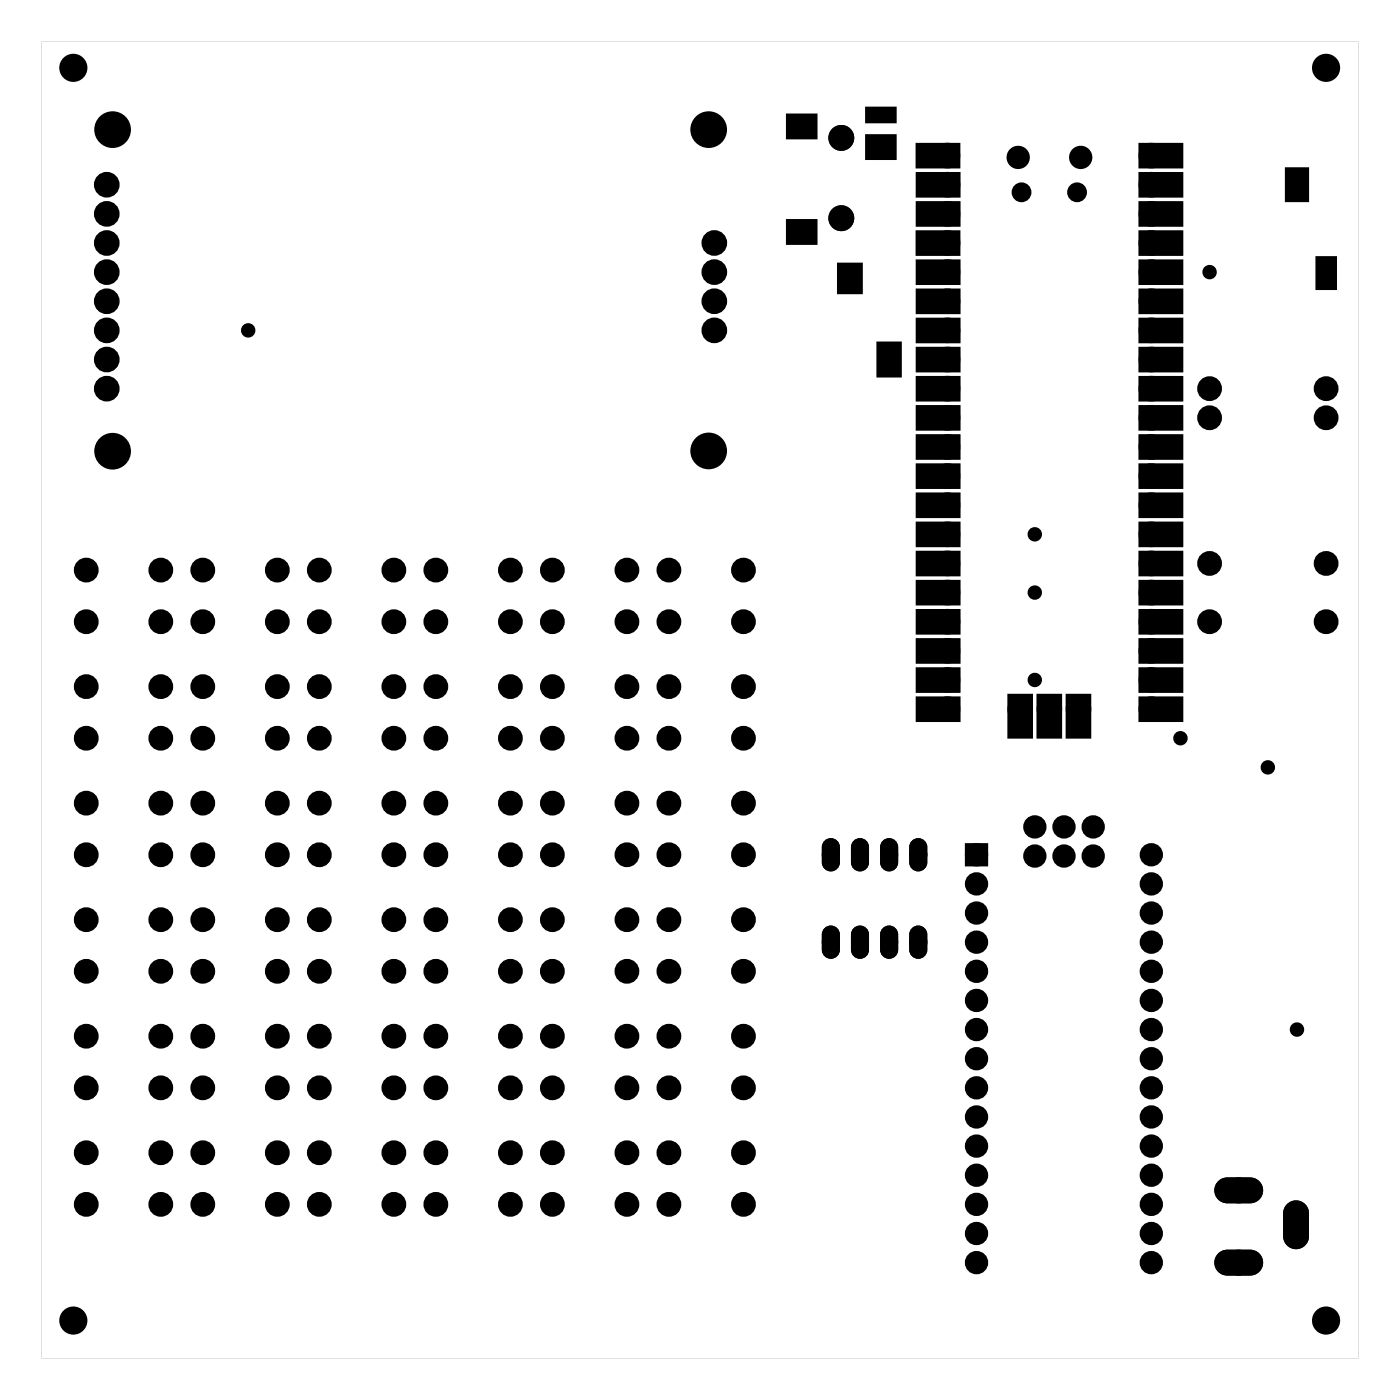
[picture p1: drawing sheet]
<svg xmlns="http://www.w3.org/2000/svg" width="122mm" height="122mm" viewBox="0 0 122 122" stroke-linecap="round" stroke-linejoin="round" font-family="sans-serif">
<g fill="#000">
<path d="M68.6 10h2.5v2h-2.5zM68.6 19.2h2.5v2h-2.5zM75.5 11.8h2.5v2h-2.5zM75.5 9.4h2.5v1.2h-2.5zM80 12.6h3.6v2h-3.6zM80 15.1h3.6v2h-3.6zM80 17.7h3.6v1.9h-3.6zM99.4 17.7h3.6v1.9h-3.6zM99.4 15.1h3.6v2h-3.6zM99.4 12.6h3.6v2h-3.6zM112.2 14.7h1.8v2.8h-1.8zM73.1 23h2v2.5h-2z"/>
<path d="M76.5 29.9h2v2.9h-2zM80 20.2h3.6v2h-3.6zM80 22.7h3.6v2h-3.6zM80 25.3h3.6v2h-3.6zM80 27.8h3.6v2h-3.6zM80 30.4h3.6v1.9h-3.6zM80 32.9h3.6v2h-3.6zM80 35.4h3.6v2h-3.6zM80 38h3.6v2h-3.6zM99.4 38h3.6v2h-3.6zM99.4 35.4h3.6v2h-3.6zM99.4 32.9h3.6v2h-3.6z"/>
<path d="M99.4 30.4h3.6v1.9h-3.6zM99.4 27.8h3.6v2h-3.6zM99.4 25.3h3.6v2h-3.6zM99.4 22.7h3.6v2h-3.6zM99.4 20.2h3.6v2h-3.6zM114.8 22.5h1.6v2.7h-1.6zM80 40.5h3.6v2h-3.6zM80 43.1h3.6v1.9h-3.6zM80 45.6h3.6v2h-3.6zM80 48.1h3.6v2h-3.6zM80 50.7h3.6v2h-3.6zM80 53.2h3.6v2h-3.6z"/>
<path d="M80 55.8h3.6v1.9h-3.6zM80 58.3h3.6v2h-3.6zM99.4 58.3h3.6v2h-3.6zM99.4 55.8h3.6v1.9h-3.6zM99.4 53.2h3.6v2h-3.6zM99.4 50.7h3.6v2h-3.6zM99.4 48.1h3.6v2h-3.6zM99.4 45.6h3.6v2h-3.6zM99.4 43.1h3.6v1.9h-3.6zM99.4 40.5h3.6v2h-3.6zM80 60.8h3.6v2h-3.6zM84.5 73.9h1.3v1.3h-1.3z"/>
<path d="M88 60.6h1.9v3.7h-1.9zM90.5 60.6h2v3.7h-2zM93 60.6h2v3.7h-2zM99.4 60.8h3.6v2h-3.6z"/>
<path d="M72 73.4a.66 .66 0 0 1 .7-.1 .66 .66 0 0 1 .4 .6v1.3a.66 .66 0 0 1-.7 .6 .66 .66 0 0 1-.6-.6v-1.3zM72 74.5a.41 .41 0 0 0 .8 0 .41 .41 0 0 0-.8 0z"/>
<path d="M72 73.4a.66 .66 0 0 1 .7-.1 .66 .66 0 0 1 .4 .6v1.3a.66 .66 0 0 1-.7 .6 .66 .66 0 0 1-.6-.6v-1.3zM72 74.5a.41 .41 0 0 0 .8 0 .41 .41 0 0 0-.8 0z"/>
<path d="M74.5 73.4a.66 .66 0 0 1 .7-.1 .66 .66 0 0 1 .4 .6v1.3a.66 .66 0 0 1-.6 .6 .66 .66 0 0 1-.7-.6v-1.3zM74.6 74.5a.41 .41 0 0 0 .8 0 .41 .41 0 0 0-.8 0z"/>
<path d="M74.5 73.4a.66 .66 0 0 1 .7-.1 .66 .66 0 0 1 .4 .6v1.3a.66 .66 0 0 1-.6 .6 .66 .66 0 0 1-.7-.6v-1.3zM74.6 74.5a.41 .41 0 0 0 .8 0 .41 .41 0 0 0-.8 0z"/>
<path d="M77.1 73.4a.66 .66 0 0 1 .7-.1 .66 .66 0 0 1 .4 .6v1.3a.66 .66 0 0 1-.7 .6 .66 .66 0 0 1-.6-.6v-1.3zM77.1 74.5a.41 .41 0 0 0 .8 0 .41 .41 0 0 0-.8 0z"/>
<path d="M77.1 73.4a.66 .66 0 0 1 .7-.1 .66 .66 0 0 1 .4 .6v1.3a.66 .66 0 0 1-.7 .6 .66 .66 0 0 1-.6-.6v-1.3zM77.1 74.5a.41 .41 0 0 0 .8 0 .41 .41 0 0 0-.8 0z"/>
<path d="M79.6 73.4a.66 .66 0 0 1 .7-.1 .66 .66 0 0 1 .4 .6v1.3a.66 .66 0 0 1-.6 .6 .66 .66 0 0 1-.7-.6v-1.3zM79.7 74.5a.41 .41 0 0 0 .8 0 .41 .41 0 0 0-.8 0z"/>
<path d="M79.6 73.4a.66 .66 0 0 1 .7-.1 .66 .66 0 0 1 .4 .6v1.3a.66 .66 0 0 1-.6 .6 .66 .66 0 0 1-.7-.6v-1.3zM79.7 74.5a.41 .41 0 0 0 .8 0 .41 .41 0 0 0-.8 0z"/>
<path d="M72 81a.66 .66 0 0 1 .7-.1 .66 .66 0 0 1 .4 .6v1.3a.66 .66 0 0 1-.7 .7 .66 .66 0 0 1-.6-.7v-1.3zM72 82.1a.41 .41 0 0 0 .8 0 .41 .41 0 0 0-.8 0z"/>
<path d="M72 81a.66 .66 0 0 1 .7-.1 .66 .66 0 0 1 .4 .6v1.3a.66 .66 0 0 1-.7 .7 .66 .66 0 0 1-.6-.7v-1.3zM72 82.1a.41 .41 0 0 0 .8 0 .41 .41 0 0 0-.8 0z"/>
<path d="M74.5 81a.66 .66 0 0 1 .7-.1 .66 .66 0 0 1 .4 .6v1.3a.66 .66 0 0 1-.6 .7 .66 .66 0 0 1-.7-.7v-1.3zM74.6 82.1a.41 .41 0 0 0 .8 0 .41 .41 0 0 0-.8 0z"/>
<path d="M74.5 81a.66 .66 0 0 1 .7-.1 .66 .66 0 0 1 .4 .6v1.3a.66 .66 0 0 1-.6 .7 .66 .66 0 0 1-.7-.7v-1.3zM74.6 82.1a.41 .41 0 0 0 .8 0 .41 .41 0 0 0-.8 0z"/>
<path d="M77.1 81a.66 .66 0 0 1 .7-.1 .66 .66 0 0 1 .4 .6v1.3a.66 .66 0 0 1-.7 .7 .66 .66 0 0 1-.6-.7v-1.3zM77.1 82.1a.41 .41 0 0 0 .8 0 .41 .41 0 0 0-.8 0z"/>
<path d="M77.1 81a.66 .66 0 0 1 .7-.1 .66 .66 0 0 1 .4 .6v1.3a.66 .66 0 0 1-.7 .7 .66 .66 0 0 1-.6-.7v-1.3zM77.1 82.1a.41 .41 0 0 0 .8 0 .41 .41 0 0 0-.8 0z"/>
<path d="M79.6 81a.66 .66 0 0 1 .7-.1 .66 .66 0 0 1 .4 .6v1.3a.66 .66 0 0 1-.6 .7 .66 .66 0 0 1-.7-.7v-1.3zM79.7 82.1a.41 .41 0 0 0 .8 0 .41 .41 0 0 0-.8 0z"/>
<path d="M79.6 81a.66 .66 0 0 1 .7-.1 .66 .66 0 0 1 .4 .6v1.3a.66 .66 0 0 1-.6 .7 .66 .66 0 0 1-.7-.7v-1.3zM79.7 82.1a.41 .41 0 0 0 .8 0 .41 .41 0 0 0-.8 0z"/>
<path d="M3.6 3.6h114.8v114.8h-114.8zM3.6 3.6v114.8h114.8v-114.8z"/>
<path d="M106.3 103.1l.3-.2 .4-.1h2a1 1 0 0 1 1 1 1 1 0 0 1-1 1h-2a1 1 0 0 1-.9-.6 1 1 0 0 1 .2-1.1zM107.5 103.8a.5 .5 0 0 0 1 0 .5 .5 0 0 0-1 0z"/>
<path d="M106.3 109.4l.3-.2 .4-.1h2a1 1 0 0 1 1 1 1 1 0 0 1-1 1h-2a1 1 0 0 1-.9-.6 1 1 0 0 1 .2-1.1zM107.5 110.1a.5 .5 0 0 0 1 0 .5 .5 0 0 0-1 0z"/>
<path d="M106.3 103.1l.3-.2 .4-.1h2a1 1 0 0 1 1 1 1 1 0 0 1-1 1h-2a1 1 0 0 1-.9-.6 1 1 0 0 1 .2-1.1zM107.5 103.8a.5 .5 0 0 0 1 0 .5 .5 0 0 0-1 0z"/>
<path d="M106.3 109.4l.3-.2 .4-.1h2a1 1 0 0 1 1 1 1 1 0 0 1-1 1h-2a1 1 0 0 1-.9-.6 1 1 0 0 1 .2-1.1zM107.5 110.1a.5 .5 0 0 0 1 0 .5 .5 0 0 0-1 0z"/>
<path d="M112.3 105.1a1 1 0 0 1 1.1-.2 1 1 0 0 1 .6 .9v2a1 1 0 0 1-1 1 1 1 0 0 1-1-1v-2l.1-.4zM112.5 106.8a.5 .5 0 0 0 1 0 .5 .5 0 0 0-1 0z"/>
<path d="M112.3 105.1a1 1 0 0 1 1.1-.2 1 1 0 0 1 .6 .9v2a1 1 0 0 1-1 1 1 1 0 0 1-1-1v-2l.1-.4zM112.5 106.8a.5 .5 0 0 0 1 0 .5 .5 0 0 0-1 0z"/>
</g>
<g fill="#000">
<circle cx="6.4" cy="5.9" r="1.1"/>
<circle cx="9.3" cy="18.6" r=".74"/>
<circle cx="9.3" cy="16.1" r=".74"/>
<circle cx="9.8" cy="11.3" r="1.6"/>
<circle cx="61.8" cy="11.3" r="1.6"/>
<circle cx="73.3" cy="19" r="1"/>
<circle cx="73.3" cy="12" r="1"/>
<circle cx="82.6" cy="18.6" r=".74"/>
<circle cx="82.6" cy="13.6" r=".74"/>
<circle cx="82.6" cy="16.1" r=".74"/>
<circle cx="88.8" cy="13.7" r=".89"/>
<circle cx="89.1" cy="16.8" r=".74"/>
<circle cx="93.9" cy="16.8" r=".74"/>
<circle cx="94.2" cy="13.7" r=".89"/>
<circle cx="100.4" cy="18.6" r=".74"/>
<circle cx="100.4" cy="13.6" r=".74"/>
<circle cx="100.4" cy="16.1" r=".74"/>
<circle cx="115.6" cy="5.9" r="1.1"/>
<circle cx="9.3" cy="28.8" r=".74"/>
<circle cx="9.3" cy="31.3" r=".74"/>
<circle cx="9.3" cy="26.3" r=".74"/>
<circle cx="9.3" cy="23.7" r=".74"/>
<circle cx="9.3" cy="21.2" r=".74"/>
<circle cx="9.3" cy="33.9" r=".74"/>
<circle cx="9.8" cy="39.3" r="1.6"/>
<circle cx="21.6" cy="28.8" r=".35"/>
<circle cx="61.8" cy="39.3" r="1.6"/>
<circle cx="62.3" cy="23.7" r=".74"/>
<circle cx="62.3" cy="26.3" r=".74"/>
<circle cx="62.3" cy="21.2" r=".74"/>
<circle cx="62.3" cy="28.8" r=".74"/>
<circle cx="82.6" cy="36.4" r=".74"/>
<circle cx="82.6" cy="33.9" r=".74"/>
<circle cx="82.6" cy="21.2" r=".74"/>
<circle cx="82.6" cy="26.3" r=".74"/>
<circle cx="82.6" cy="39" r=".74"/>
<circle cx="82.6" cy="23.7" r=".74"/>
<circle cx="82.6" cy="28.8" r=".74"/>
<circle cx="82.6" cy="31.3" r=".74"/>
<circle cx="100.4" cy="33.9" r=".74"/>
<circle cx="100.4" cy="36.4" r=".74"/>
<circle cx="100.4" cy="21.2" r=".74"/>
<circle cx="100.4" cy="26.3" r=".74"/>
<circle cx="100.4" cy="39" r=".74"/>
<circle cx="100.4" cy="23.7" r=".74"/>
<circle cx="100.4" cy="31.3" r=".74"/>
<circle cx="100.4" cy="28.8" r=".74"/>
<circle cx="105.5" cy="23.7" r=".35"/>
<circle cx="105.5" cy="36.4" r=".7"/>
<circle cx="105.5" cy="33.9" r=".7"/>
<circle cx="115.6" cy="36.4" r=".7"/>
<circle cx="115.6" cy="33.9" r=".7"/>
<circle cx="7.5" cy="59.9" r=".7"/>
<circle cx="7.5" cy="54.2" r=".7"/>
<circle cx="7.5" cy="49.7" r=".7"/>
<circle cx="14" cy="59.9" r=".7"/>
<circle cx="14" cy="49.7" r=".7"/>
<circle cx="14" cy="54.2" r=".7"/>
<circle cx="17.7" cy="59.9" r=".7"/>
<circle cx="17.7" cy="54.2" r=".7"/>
<circle cx="17.7" cy="49.7" r=".7"/>
<circle cx="24.2" cy="59.9" r=".7"/>
<circle cx="24.2" cy="49.7" r=".7"/>
<circle cx="24.2" cy="54.2" r=".7"/>
<circle cx="27.8" cy="59.9" r=".7"/>
<circle cx="27.8" cy="54.2" r=".7"/>
<circle cx="27.8" cy="49.7" r=".7"/>
<circle cx="34.3" cy="59.9" r=".7"/>
<circle cx="34.3" cy="54.2" r=".7"/>
<circle cx="34.3" cy="49.7" r=".7"/>
<circle cx="38" cy="59.9" r=".7"/>
<circle cx="38" cy="54.2" r=".7"/>
<circle cx="38" cy="49.7" r=".7"/>
<circle cx="44.5" cy="59.9" r=".7"/>
<circle cx="44.5" cy="49.7" r=".7"/>
<circle cx="44.5" cy="54.2" r=".7"/>
<circle cx="48.2" cy="59.9" r=".7"/>
<circle cx="48.2" cy="49.7" r=".7"/>
<circle cx="48.2" cy="54.2" r=".7"/>
<circle cx="54.7" cy="59.9" r=".7"/>
<circle cx="54.7" cy="49.7" r=".7"/>
<circle cx="54.7" cy="54.2" r=".7"/>
<circle cx="58.3" cy="59.9" r=".7"/>
<circle cx="58.3" cy="49.7" r=".7"/>
<circle cx="58.3" cy="54.2" r=".7"/>
<circle cx="64.8" cy="59.9" r=".7"/>
<circle cx="64.8" cy="54.2" r=".7"/>
<circle cx="64.8" cy="49.7" r=".7"/>
<circle cx="82.6" cy="46.6" r=".74"/>
<circle cx="82.6" cy="49.1" r=".74"/>
<circle cx="82.6" cy="51.7" r=".74"/>
<circle cx="82.6" cy="54.2" r=".74"/>
<circle cx="82.6" cy="56.7" r=".74"/>
<circle cx="82.6" cy="59.3" r=".74"/>
<circle cx="82.6" cy="41.5" r=".74"/>
<circle cx="82.6" cy="44" r=".74"/>
<circle cx="90.2" cy="46.6" r=".35"/>
<circle cx="90.2" cy="59.3" r=".35"/>
<circle cx="90.2" cy="51.7" r=".35"/>
<circle cx="100.4" cy="46.6" r=".74"/>
<circle cx="100.4" cy="59.3" r=".74"/>
<circle cx="100.4" cy="56.7" r=".74"/>
<circle cx="100.4" cy="54.2" r=".74"/>
<circle cx="100.4" cy="51.7" r=".74"/>
<circle cx="100.4" cy="49.1" r=".74"/>
<circle cx="100.4" cy="41.5" r=".74"/>
<circle cx="100.4" cy="44" r=".74"/>
<circle cx="105.5" cy="54.2" r=".7"/>
<circle cx="105.5" cy="49.1" r=".7"/>
<circle cx="115.6" cy="54.2" r=".7"/>
<circle cx="115.6" cy="49.1" r=".7"/>
<circle cx="7.5" cy="64.4" r=".7"/>
<circle cx="7.5" cy="70" r=".7"/>
<circle cx="7.5" cy="74.5" r=".7"/>
<circle cx="14" cy="64.4" r=".7"/>
<circle cx="14" cy="70" r=".7"/>
<circle cx="14" cy="74.5" r=".7"/>
<circle cx="17.7" cy="64.4" r=".7"/>
<circle cx="17.7" cy="70" r=".7"/>
<circle cx="17.7" cy="74.5" r=".7"/>
<circle cx="24.2" cy="64.4" r=".7"/>
<circle cx="24.2" cy="70" r=".7"/>
<circle cx="24.2" cy="74.5" r=".7"/>
<circle cx="27.8" cy="64.4" r=".7"/>
<circle cx="27.8" cy="70" r=".7"/>
<circle cx="27.8" cy="74.5" r=".7"/>
<circle cx="34.3" cy="64.4" r=".7"/>
<circle cx="34.3" cy="70" r=".7"/>
<circle cx="34.3" cy="74.5" r=".7"/>
<circle cx="38" cy="64.4" r=".7"/>
<circle cx="38" cy="70" r=".7"/>
<circle cx="38" cy="74.5" r=".7"/>
<circle cx="44.5" cy="64.4" r=".7"/>
<circle cx="44.5" cy="70" r=".7"/>
<circle cx="44.5" cy="74.5" r=".7"/>
<circle cx="48.2" cy="64.4" r=".7"/>
<circle cx="48.2" cy="70" r=".7"/>
<circle cx="48.2" cy="74.5" r=".7"/>
<circle cx="54.7" cy="64.4" r=".7"/>
<circle cx="54.7" cy="70" r=".7"/>
<circle cx="54.7" cy="74.5" r=".7"/>
<circle cx="58.3" cy="64.4" r=".7"/>
<circle cx="58.3" cy="70" r=".7"/>
<circle cx="58.3" cy="74.5" r=".7"/>
<circle cx="64.8" cy="64.4" r=".7"/>
<circle cx="64.8" cy="70" r=".7"/>
<circle cx="64.8" cy="74.5" r=".7"/>
<circle cx="72.4" cy="74.5" r=".53"/>
<circle cx="75" cy="74.5" r=".53"/>
<circle cx="77.5" cy="74.5" r=".53"/>
<circle cx="80.1" cy="74.5" r=".53"/>
<circle cx="82.6" cy="61.8" r=".74"/>
<circle cx="85.1" cy="79.6" r=".67"/>
<circle cx="85.1" cy="77.1" r=".67"/>
<circle cx="85.1" cy="74.5" r=".67"/>
<circle cx="88.9" cy="61.8" r=".74"/>
<circle cx="90.2" cy="72.1" r=".67"/>
<circle cx="90.2" cy="74.6" r=".67"/>
<circle cx="91.5" cy="61.8" r=".74"/>
<circle cx="92.8" cy="72.1" r=".67"/>
<circle cx="92.8" cy="74.6" r=".67"/>
<circle cx="94" cy="61.8" r=".74"/>
<circle cx="95.3" cy="72.1" r=".67"/>
<circle cx="95.3" cy="74.6" r=".67"/>
<circle cx="100.4" cy="61.8" r=".74"/>
<circle cx="100.4" cy="77.1" r=".67"/>
<circle cx="100.4" cy="79.6" r=".67"/>
<circle cx="100.4" cy="74.5" r=".67"/>
<circle cx="102.9" cy="64.4" r=".35"/>
<circle cx="110.5" cy="66.9" r=".35"/>
<circle cx="7.5" cy="90.3" r=".7"/>
<circle cx="7.5" cy="94.8" r=".7"/>
<circle cx="7.5" cy="80.2" r=".7"/>
<circle cx="7.5" cy="84.7" r=".7"/>
<circle cx="14" cy="90.3" r=".7"/>
<circle cx="14" cy="94.8" r=".7"/>
<circle cx="14" cy="80.2" r=".7"/>
<circle cx="14" cy="84.7" r=".7"/>
<circle cx="17.7" cy="90.3" r=".7"/>
<circle cx="17.7" cy="94.8" r=".7"/>
<circle cx="17.7" cy="80.2" r=".7"/>
<circle cx="17.7" cy="84.7" r=".7"/>
<circle cx="24.2" cy="90.3" r=".7"/>
<circle cx="24.2" cy="94.8" r=".7"/>
<circle cx="24.2" cy="80.2" r=".7"/>
<circle cx="24.2" cy="84.7" r=".7"/>
<circle cx="27.8" cy="90.3" r=".7"/>
<circle cx="27.8" cy="94.8" r=".7"/>
<circle cx="27.8" cy="80.2" r=".7"/>
<circle cx="27.8" cy="84.7" r=".7"/>
<circle cx="34.3" cy="90.3" r=".7"/>
<circle cx="34.3" cy="94.8" r=".7"/>
<circle cx="34.3" cy="80.2" r=".7"/>
<circle cx="34.3" cy="84.7" r=".7"/>
<circle cx="38" cy="90.3" r=".7"/>
<circle cx="38" cy="94.8" r=".7"/>
<circle cx="38" cy="80.2" r=".7"/>
<circle cx="38" cy="84.7" r=".7"/>
<circle cx="44.5" cy="90.3" r=".7"/>
<circle cx="44.5" cy="94.8" r=".7"/>
<circle cx="44.5" cy="80.2" r=".7"/>
<circle cx="44.5" cy="84.7" r=".7"/>
<circle cx="48.2" cy="90.3" r=".7"/>
<circle cx="48.2" cy="94.8" r=".7"/>
<circle cx="48.2" cy="80.2" r=".7"/>
<circle cx="48.2" cy="84.7" r=".7"/>
<circle cx="54.7" cy="90.3" r=".7"/>
<circle cx="54.7" cy="94.8" r=".7"/>
<circle cx="54.7" cy="84.7" r=".7"/>
<circle cx="54.7" cy="80.2" r=".7"/>
<circle cx="58.3" cy="90.3" r=".7"/>
<circle cx="58.3" cy="94.8" r=".7"/>
<circle cx="58.3" cy="80.2" r=".7"/>
<circle cx="58.3" cy="84.7" r=".7"/>
<circle cx="64.8" cy="90.3" r=".7"/>
<circle cx="64.8" cy="94.8" r=".7"/>
<circle cx="64.8" cy="80.2" r=".7"/>
<circle cx="64.8" cy="84.7" r=".7"/>
<circle cx="72.4" cy="82.1" r=".53"/>
<circle cx="75" cy="82.1" r=".53"/>
<circle cx="77.5" cy="82.1" r=".53"/>
<circle cx="80.1" cy="82.1" r=".53"/>
<circle cx="85.1" cy="84.7" r=".67"/>
<circle cx="85.1" cy="82.1" r=".67"/>
<circle cx="85.1" cy="92.3" r=".67"/>
<circle cx="85.1" cy="94.8" r=".67"/>
<circle cx="85.1" cy="97.4" r=".67"/>
<circle cx="85.1" cy="99.9" r=".67"/>
<circle cx="85.1" cy="89.8" r=".67"/>
<circle cx="85.1" cy="87.2" r=".67"/>
<circle cx="100.4" cy="82.1" r=".67"/>
<circle cx="100.4" cy="84.7" r=".67"/>
<circle cx="100.4" cy="94.8" r=".67"/>
<circle cx="100.4" cy="97.4" r=".67"/>
<circle cx="100.4" cy="92.3" r=".67"/>
<circle cx="100.4" cy="99.9" r=".67"/>
<circle cx="100.4" cy="89.8" r=".67"/>
<circle cx="100.4" cy="87.2" r=".67"/>
<circle cx="113.1" cy="89.8" r=".35"/>
<circle cx="6.4" cy="115.1" r="1.1"/>
<circle cx="7.5" cy="105" r=".7"/>
<circle cx="7.5" cy="100.5" r=".7"/>
<circle cx="14" cy="105" r=".7"/>
<circle cx="14" cy="100.5" r=".7"/>
<circle cx="17.7" cy="105" r=".7"/>
<circle cx="17.7" cy="100.5" r=".7"/>
<circle cx="24.2" cy="105" r=".7"/>
<circle cx="24.2" cy="100.5" r=".7"/>
<circle cx="27.8" cy="100.5" r=".7"/>
<circle cx="27.8" cy="105" r=".7"/>
<circle cx="34.3" cy="105" r=".7"/>
<circle cx="34.3" cy="100.5" r=".7"/>
<circle cx="38" cy="105" r=".7"/>
<circle cx="38" cy="100.5" r=".7"/>
<circle cx="44.5" cy="105" r=".7"/>
<circle cx="44.5" cy="100.5" r=".7"/>
<circle cx="48.2" cy="100.5" r=".7"/>
<circle cx="48.2" cy="105" r=".7"/>
<circle cx="54.7" cy="105" r=".7"/>
<circle cx="54.7" cy="100.5" r=".7"/>
<circle cx="58.3" cy="100.5" r=".7"/>
<circle cx="58.3" cy="105" r=".7"/>
<circle cx="64.8" cy="105" r=".7"/>
<circle cx="64.8" cy="100.5" r=".7"/>
<circle cx="85.1" cy="105" r=".67"/>
<circle cx="85.1" cy="102.5" r=".67"/>
<circle cx="85.1" cy="107.5" r=".67"/>
<circle cx="85.1" cy="110.1" r=".67"/>
<circle cx="100.4" cy="107.5" r=".67"/>
<circle cx="100.4" cy="102.5" r=".67"/>
<circle cx="100.4" cy="105" r=".67"/>
<circle cx="100.4" cy="110.1" r=".67"/>
<circle cx="108" cy="110.1" r=".75"/>
<circle cx="108" cy="103.8" r=".75"/>
<circle cx="113" cy="106.8" r=".75"/>
<circle cx="115.6" cy="115.1" r="1.1"/>
</g>
<g fill="none" stroke="#000" stroke-width=".76" stroke-linecap="butt">
<circle cx="9.3" cy="18.6" r=".74"/>
<circle cx="9.3" cy="16.1" r=".74"/>
<circle cx="82.6" cy="16.1" r=".74"/>
<circle cx="82.6" cy="18.6" r=".74"/>
<circle cx="82.6" cy="13.6" r=".74"/>
<circle cx="100.4" cy="18.6" r=".74"/>
<circle cx="100.4" cy="16.1" r=".74"/>
<circle cx="100.4" cy="13.6" r=".74"/>
<circle cx="9.3" cy="21.2" r=".74"/>
<circle cx="9.3" cy="26.3" r=".74"/>
<circle cx="9.3" cy="23.7" r=".74"/>
<circle cx="9.3" cy="28.8" r=".74"/>
<circle cx="9.3" cy="31.3" r=".74"/>
<circle cx="9.3" cy="33.9" r=".74"/>
<circle cx="62.3" cy="28.8" r=".74"/>
<circle cx="62.3" cy="23.7" r=".74"/>
<circle cx="62.3" cy="26.3" r=".74"/>
<circle cx="62.3" cy="21.2" r=".74"/>
<circle cx="82.6" cy="23.7" r=".74"/>
<circle cx="82.6" cy="26.3" r=".74"/>
<circle cx="82.6" cy="28.8" r=".74"/>
<circle cx="82.6" cy="21.2" r=".74"/>
<circle cx="82.6" cy="33.9" r=".74"/>
<circle cx="82.6" cy="36.4" r=".74"/>
<circle cx="82.6" cy="39" r=".74"/>
<circle cx="82.6" cy="31.3" r=".74"/>
<circle cx="100.4" cy="28.8" r=".74"/>
<circle cx="100.4" cy="26.3" r=".74"/>
<circle cx="100.4" cy="23.7" r=".74"/>
<circle cx="100.4" cy="21.2" r=".74"/>
<circle cx="100.4" cy="36.4" r=".74"/>
<circle cx="100.4" cy="33.9" r=".74"/>
<circle cx="100.4" cy="39" r=".74"/>
<circle cx="100.4" cy="31.3" r=".74"/>
<circle cx="105.5" cy="36.4" r=".7"/>
<circle cx="105.5" cy="33.9" r=".7"/>
<circle cx="115.6" cy="36.4" r=".7"/>
<circle cx="115.6" cy="33.9" r=".7"/>
<circle cx="7.5" cy="54.2" r=".7"/>
<circle cx="7.5" cy="59.9" r=".7"/>
<circle cx="7.5" cy="49.7" r=".7"/>
<circle cx="14" cy="54.2" r=".7"/>
<circle cx="14" cy="59.9" r=".7"/>
<circle cx="14" cy="49.7" r=".7"/>
<circle cx="17.7" cy="54.2" r=".7"/>
<circle cx="17.7" cy="59.9" r=".7"/>
<circle cx="17.7" cy="49.7" r=".7"/>
<circle cx="24.2" cy="54.2" r=".7"/>
<circle cx="24.2" cy="59.9" r=".7"/>
<circle cx="24.2" cy="49.7" r=".7"/>
<circle cx="27.8" cy="54.2" r=".7"/>
<circle cx="27.8" cy="59.9" r=".7"/>
<circle cx="27.8" cy="49.7" r=".7"/>
<circle cx="34.3" cy="54.2" r=".7"/>
<circle cx="34.3" cy="59.9" r=".7"/>
<circle cx="34.3" cy="49.7" r=".7"/>
<circle cx="38" cy="54.2" r=".7"/>
<circle cx="38" cy="59.9" r=".7"/>
<circle cx="38" cy="49.7" r=".7"/>
<circle cx="44.5" cy="54.2" r=".7"/>
<circle cx="44.5" cy="49.7" r=".7"/>
<circle cx="44.5" cy="59.9" r=".7"/>
<circle cx="48.2" cy="54.2" r=".7"/>
<circle cx="48.2" cy="59.9" r=".7"/>
<circle cx="48.2" cy="49.7" r=".7"/>
<circle cx="54.7" cy="54.2" r=".7"/>
<circle cx="54.7" cy="59.9" r=".7"/>
<circle cx="54.7" cy="49.7" r=".7"/>
<circle cx="58.3" cy="54.2" r=".7"/>
<circle cx="58.3" cy="59.9" r=".7"/>
<circle cx="58.3" cy="49.7" r=".7"/>
<circle cx="64.8" cy="54.2" r=".7"/>
<circle cx="64.8" cy="59.9" r=".7"/>
<circle cx="64.8" cy="49.7" r=".7"/>
<circle cx="82.6" cy="54.2" r=".74"/>
<circle cx="82.6" cy="59.3" r=".74"/>
<circle cx="82.6" cy="56.7" r=".74"/>
<circle cx="82.6" cy="46.6" r=".74"/>
<circle cx="82.6" cy="44" r=".74"/>
<circle cx="82.6" cy="41.5" r=".74"/>
<circle cx="82.6" cy="51.7" r=".74"/>
<circle cx="82.6" cy="49.1" r=".74"/>
<circle cx="100.4" cy="56.7" r=".74"/>
<circle cx="100.4" cy="54.2" r=".74"/>
<circle cx="100.4" cy="59.3" r=".74"/>
<circle cx="100.4" cy="51.7" r=".74"/>
<circle cx="100.4" cy="49.1" r=".74"/>
<circle cx="100.4" cy="46.6" r=".74"/>
<circle cx="100.4" cy="44" r=".74"/>
<circle cx="100.4" cy="41.5" r=".74"/>
<circle cx="105.5" cy="54.2" r=".7"/>
<circle cx="105.5" cy="49.1" r=".7"/>
<circle cx="115.6" cy="49.1" r=".7"/>
<circle cx="115.6" cy="54.2" r=".7"/>
<circle cx="7.5" cy="64.4" r=".7"/>
<circle cx="7.5" cy="74.5" r=".7"/>
<circle cx="7.5" cy="70" r=".7"/>
<circle cx="14" cy="64.4" r=".7"/>
<circle cx="14" cy="74.5" r=".7"/>
<circle cx="14" cy="70" r=".7"/>
<circle cx="17.7" cy="74.5" r=".7"/>
<circle cx="17.7" cy="64.4" r=".7"/>
<circle cx="17.7" cy="70" r=".7"/>
<circle cx="24.2" cy="64.4" r=".7"/>
<circle cx="24.2" cy="74.5" r=".7"/>
<circle cx="24.2" cy="70" r=".7"/>
<circle cx="27.8" cy="64.4" r=".7"/>
<circle cx="27.8" cy="74.5" r=".7"/>
<circle cx="27.8" cy="70" r=".7"/>
<circle cx="34.3" cy="74.5" r=".7"/>
<circle cx="34.3" cy="64.4" r=".7"/>
<circle cx="34.3" cy="70" r=".7"/>
<circle cx="38" cy="64.4" r=".7"/>
<circle cx="38" cy="74.5" r=".7"/>
<circle cx="38" cy="70" r=".7"/>
<circle cx="44.5" cy="74.5" r=".7"/>
<circle cx="44.5" cy="64.4" r=".7"/>
<circle cx="44.5" cy="70" r=".7"/>
<circle cx="48.2" cy="74.5" r=".7"/>
<circle cx="48.2" cy="64.4" r=".7"/>
<circle cx="48.2" cy="70" r=".7"/>
<circle cx="54.7" cy="74.5" r=".7"/>
<circle cx="54.7" cy="64.4" r=".7"/>
<circle cx="54.7" cy="70" r=".7"/>
<circle cx="58.3" cy="64.4" r=".7"/>
<circle cx="58.3" cy="74.5" r=".7"/>
<circle cx="58.3" cy="70" r=".7"/>
<circle cx="64.8" cy="64.4" r=".7"/>
<circle cx="64.8" cy="74.5" r=".7"/>
<circle cx="64.8" cy="70" r=".7"/>
<circle cx="82.6" cy="61.8" r=".74"/>
<circle cx="88.9" cy="61.8" r=".74"/>
<circle cx="91.5" cy="61.8" r=".74"/>
<circle cx="94" cy="61.8" r=".74"/>
<circle cx="100.4" cy="61.8" r=".74"/>
<circle cx="7.5" cy="94.8" r=".7"/>
<circle cx="7.5" cy="84.7" r=".7"/>
<circle cx="7.5" cy="80.2" r=".7"/>
<circle cx="7.5" cy="90.3" r=".7"/>
<circle cx="14" cy="94.8" r=".7"/>
<circle cx="14" cy="84.7" r=".7"/>
<circle cx="14" cy="90.3" r=".7"/>
<circle cx="14" cy="80.2" r=".7"/>
<circle cx="17.7" cy="94.8" r=".7"/>
<circle cx="17.7" cy="84.7" r=".7"/>
<circle cx="17.7" cy="80.2" r=".7"/>
<circle cx="17.7" cy="90.3" r=".7"/>
<circle cx="24.2" cy="94.8" r=".7"/>
<circle cx="24.2" cy="84.7" r=".7"/>
<circle cx="24.2" cy="80.2" r=".7"/>
<circle cx="24.2" cy="90.3" r=".7"/>
<circle cx="27.8" cy="94.8" r=".7"/>
<circle cx="27.8" cy="84.7" r=".7"/>
<circle cx="27.8" cy="80.2" r=".7"/>
<circle cx="27.8" cy="90.3" r=".7"/>
<circle cx="34.3" cy="94.8" r=".7"/>
<circle cx="34.3" cy="84.7" r=".7"/>
<circle cx="34.3" cy="80.2" r=".7"/>
<circle cx="34.3" cy="90.3" r=".7"/>
<circle cx="38" cy="94.8" r=".7"/>
<circle cx="38" cy="84.7" r=".7"/>
<circle cx="38" cy="80.2" r=".7"/>
<circle cx="38" cy="90.3" r=".7"/>
<circle cx="44.5" cy="94.8" r=".7"/>
<circle cx="44.5" cy="84.7" r=".7"/>
<circle cx="44.5" cy="80.2" r=".7"/>
<circle cx="44.5" cy="90.3" r=".7"/>
<circle cx="48.2" cy="94.8" r=".7"/>
<circle cx="48.2" cy="84.7" r=".7"/>
<circle cx="48.2" cy="80.2" r=".7"/>
<circle cx="48.2" cy="90.3" r=".7"/>
<circle cx="54.7" cy="94.8" r=".7"/>
<circle cx="54.7" cy="84.7" r=".7"/>
<circle cx="54.7" cy="80.2" r=".7"/>
<circle cx="54.7" cy="90.3" r=".7"/>
<circle cx="58.3" cy="94.8" r=".7"/>
<circle cx="58.3" cy="84.7" r=".7"/>
<circle cx="58.3" cy="80.2" r=".7"/>
<circle cx="58.3" cy="90.3" r=".7"/>
<circle cx="64.8" cy="94.8" r=".7"/>
<circle cx="64.8" cy="84.7" r=".7"/>
<circle cx="64.8" cy="80.2" r=".7"/>
<circle cx="64.8" cy="90.3" r=".7"/>
<circle cx="7.5" cy="105" r=".7"/>
<circle cx="7.5" cy="100.5" r=".7"/>
<circle cx="14" cy="105" r=".7"/>
<circle cx="14" cy="100.5" r=".7"/>
<circle cx="17.7" cy="105" r=".7"/>
<circle cx="17.7" cy="100.5" r=".7"/>
<circle cx="24.2" cy="105" r=".7"/>
<circle cx="24.2" cy="100.5" r=".7"/>
<circle cx="27.8" cy="105" r=".7"/>
<circle cx="27.8" cy="100.5" r=".7"/>
<circle cx="34.3" cy="105" r=".7"/>
<circle cx="34.3" cy="100.5" r=".7"/>
<circle cx="38" cy="105" r=".7"/>
<circle cx="38" cy="100.5" r=".7"/>
<circle cx="44.5" cy="105" r=".7"/>
<circle cx="44.5" cy="100.5" r=".7"/>
<circle cx="48.2" cy="105" r=".7"/>
<circle cx="48.2" cy="100.5" r=".7"/>
<circle cx="54.7" cy="105" r=".7"/>
<circle cx="54.7" cy="100.5" r=".7"/>
<circle cx="58.3" cy="105" r=".7"/>
<circle cx="58.3" cy="100.5" r=".7"/>
<circle cx="64.8" cy="105" r=".7"/>
<circle cx="64.8" cy="100.5" r=".7"/>
</g>
<g fill="none" stroke="#000" stroke-width=".75" stroke-linecap="butt">
<circle cx="108" cy="103.8" r=".75"/>
<circle cx="108" cy="110.1" r=".75"/>
<circle cx="113" cy="106.8" r=".75"/>
</g>
<g fill="none" stroke="#000" stroke-width=".25">
<path d="M68.6 10h2.5v2h-2.5zM68.6 19.2h2.5v2h-2.5zM75.5 11.8h2.5v2h-2.5zM75.5 9.4h2.5v1.2h-2.5zM80 12.6h3.6v2h-3.6zM80 15.1h3.6v2h-3.6zM80 17.7h3.6v1.9h-3.6zM99.4 17.7h3.6v1.9h-3.6zM99.4 15.1h3.6v2h-3.6zM99.4 12.6h3.6v2h-3.6zM112.2 14.7h1.8v2.8h-1.8zM73.1 23h2v2.5h-2z"/>
<path d="M76.5 29.9h2v2.9h-2zM80 20.2h3.6v2h-3.6zM80 22.7h3.6v2h-3.6zM80 25.3h3.6v2h-3.6zM80 27.8h3.6v2h-3.6zM80 30.4h3.6v1.9h-3.6zM80 32.9h3.6v2h-3.6zM80 35.4h3.6v2h-3.6zM80 38h3.6v2h-3.6zM99.4 38h3.6v2h-3.6zM99.4 35.4h3.6v2h-3.6zM99.4 32.9h3.6v2h-3.6z"/>
<path d="M99.4 30.4h3.6v1.9h-3.6zM99.4 27.8h3.6v2h-3.6zM99.4 25.3h3.6v2h-3.6zM99.4 22.7h3.6v2h-3.6zM99.4 20.2h3.6v2h-3.6zM114.8 22.5h1.6v2.7h-1.6zM80 40.5h3.6v2h-3.6zM80 43.1h3.6v1.9h-3.6zM80 45.6h3.6v2h-3.6zM80 48.1h3.6v2h-3.6zM80 50.7h3.6v2h-3.6zM80 53.2h3.6v2h-3.6z"/>
<path d="M80 55.8h3.6v1.9h-3.6zM80 58.3h3.6v2h-3.6zM99.4 58.3h3.6v2h-3.6zM99.4 55.8h3.6v1.9h-3.6zM99.4 53.2h3.6v2h-3.6zM99.4 50.7h3.6v2h-3.6zM99.4 48.1h3.6v2h-3.6zM99.4 45.6h3.6v2h-3.6zM99.4 43.1h3.6v1.9h-3.6zM99.4 40.5h3.6v2h-3.6zM72 73.4a.66 .66 0 0 1 .7-.1 .66 .66 0 0 1 .4 .6v1.3a.66 .66 0 0 1-.7 .6 .66 .66 0 0 1-.6-.6v-1.3zM74.5 73.4a.66 .66 0 0 1 .7-.1 .66 .66 0 0 1 .4 .6v1.3a.66 .66 0 0 1-.6 .6 .66 .66 0 0 1-.7-.6v-1.3z"/>
<path d="M77.1 73.4a.66 .66 0 0 1 .7-.1 .66 .66 0 0 1 .4 .6v1.3a.66 .66 0 0 1-.7 .6 .66 .66 0 0 1-.6-.6v-1.3zM79.6 73.4a.66 .66 0 0 1 .7-.1 .66 .66 0 0 1 .4 .6v1.3a.66 .66 0 0 1-.6 .6 .66 .66 0 0 1-.7-.6v-1.3zM80 60.8h3.6v2h-3.6zM88 60.6h1.9v3.7h-1.9zM90.5 60.6h2v3.7h-2zM93 60.6h2v3.7h-2zM99.4 60.8h3.6v2h-3.6zM72 81a.66 .66 0 0 1 .7-.1 .66 .66 0 0 1 .4 .6v1.3a.66 .66 0 0 1-.7 .7 .66 .66 0 0 1-.6-.7v-1.3zM74.5 81a.66 .66 0 0 1 .7-.1 .66 .66 0 0 1 .4 .6v1.3a.66 .66 0 0 1-.6 .7 .66 .66 0 0 1-.7-.7v-1.3zM77.1 81a.66 .66 0 0 1 .7-.1 .66 .66 0 0 1 .4 .6v1.3a.66 .66 0 0 1-.7 .7 .66 .66 0 0 1-.6-.7v-1.3zM79.6 81a.66 .66 0 0 1 .7-.1 .66 .66 0 0 1 .4 .6v1.3a.66 .66 0 0 1-.6 .7 .66 .66 0 0 1-.7-.7v-1.3zM106.3 103.1l.3-.2 .4-.1h2a1 1 0 0 1 1 1 1 1 0 0 1-1 1h-2a1 1 0 0 1-.9-.6 1 1 0 0 1 .2-1.1z"/>
<path d="M106.3 109.4l.3-.2 .4-.1h2a1 1 0 0 1 1 1 1 1 0 0 1-1 1h-2a1 1 0 0 1-.9-.6 1 1 0 0 1 .2-1.1zM112.3 105.1a1 1 0 0 1 1.1-.2 1 1 0 0 1 .6 .9v2a1 1 0 0 1-1 1 1 1 0 0 1-1-1v-2l.1-.4z"/>
<circle cx="6.4" cy="5.9" r="1.1"/>
<circle cx="73.3" cy="12" r="1"/>
<circle cx="73.3" cy="19" r="1"/>
<circle cx="88.8" cy="13.7" r=".89"/>
<circle cx="89.1" cy="16.8" r=".74"/>
<circle cx="93.9" cy="16.8" r=".74"/>
<circle cx="94.2" cy="13.7" r=".89"/>
<circle cx="115.6" cy="5.9" r="1.1"/>
<circle cx="72.4" cy="74.5" r=".41"/>
<circle cx="75" cy="74.5" r=".41"/>
<circle cx="77.5" cy="74.5" r=".41"/>
<circle cx="80.1" cy="74.5" r=".41"/>
<circle cx="72.4" cy="82.1" r=".41"/>
<circle cx="75" cy="82.1" r=".41"/>
<circle cx="77.5" cy="82.1" r=".41"/>
<circle cx="80.1" cy="82.1" r=".41"/>
<circle cx="6.4" cy="115.1" r="1.1"/>
<circle cx="108" cy="110.1" r=".5"/>
<circle cx="108" cy="103.8" r=".5"/>
<circle cx="113" cy="106.8" r=".5"/>
<circle cx="115.6" cy="115.1" r="1.1"/>
</g>
<g fill="none" stroke="#000" stroke-width=".55">
<circle cx="21.6" cy="28.8" r=".35"/>
<circle cx="105.5" cy="23.7" r=".35"/>
<circle cx="90.2" cy="59.3" r=".35"/>
<circle cx="90.2" cy="46.6" r=".35"/>
<circle cx="90.2" cy="51.7" r=".35"/>
<circle cx="102.9" cy="64.4" r=".35"/>
<circle cx="110.5" cy="66.9" r=".35"/>
<circle cx="113.1" cy="89.8" r=".35"/>
</g>
<g fill="none" stroke="#000" stroke-width=".51">
<circle cx="72.4" cy="74.5" r=".53"/>
<circle cx="75" cy="74.5" r=".53"/>
<circle cx="77.5" cy="74.5" r=".53"/>
<circle cx="80.1" cy="74.5" r=".53"/>
<circle cx="72.4" cy="82.1" r=".53"/>
<circle cx="75" cy="82.1" r=".53"/>
<circle cx="77.5" cy="82.1" r=".53"/>
<circle cx="80.1" cy="82.1" r=".53"/>
</g>
<g fill="none" stroke="#000" stroke-width=".69" stroke-linecap="butt">
<path d="M84.5 73.9h1.3v1.3h-1.3z"/>
<circle cx="85.1" cy="74.5" r=".67"/>
<circle cx="85.1" cy="79.6" r=".67"/>
<circle cx="85.1" cy="77.1" r=".67"/>
<circle cx="90.2" cy="74.6" r=".67"/>
<circle cx="90.2" cy="72.1" r=".67"/>
<circle cx="92.8" cy="74.6" r=".67"/>
<circle cx="92.8" cy="72.1" r=".67"/>
<circle cx="95.3" cy="74.6" r=".67"/>
<circle cx="95.3" cy="72.1" r=".67"/>
<circle cx="100.4" cy="74.5" r=".67"/>
<circle cx="100.4" cy="77.1" r=".67"/>
<circle cx="100.4" cy="79.6" r=".67"/>
<circle cx="85.1" cy="97.4" r=".67"/>
<circle cx="85.1" cy="94.8" r=".67"/>
<circle cx="85.1" cy="99.9" r=".67"/>
<circle cx="85.1" cy="92.3" r=".67"/>
<circle cx="85.1" cy="82.1" r=".67"/>
<circle cx="85.1" cy="84.7" r=".67"/>
<circle cx="85.1" cy="87.2" r=".67"/>
<circle cx="85.1" cy="89.8" r=".67"/>
<circle cx="100.4" cy="99.9" r=".67"/>
<circle cx="100.4" cy="97.4" r=".67"/>
<circle cx="100.4" cy="94.8" r=".67"/>
<circle cx="100.4" cy="92.3" r=".67"/>
<circle cx="100.4" cy="82.1" r=".67"/>
<circle cx="100.4" cy="89.8" r=".67"/>
<circle cx="100.4" cy="84.7" r=".67"/>
<circle cx="100.4" cy="87.2" r=".67"/>
<circle cx="85.1" cy="102.5" r=".67"/>
<circle cx="85.1" cy="110.1" r=".67"/>
<circle cx="85.1" cy="107.5" r=".67"/>
<circle cx="85.1" cy="105" r=".67"/>
<circle cx="100.4" cy="102.5" r=".67"/>
<circle cx="100.4" cy="110.1" r=".67"/>
<circle cx="100.4" cy="105" r=".67"/>
<circle cx="100.4" cy="107.5" r=".67"/>
</g>
</svg>
